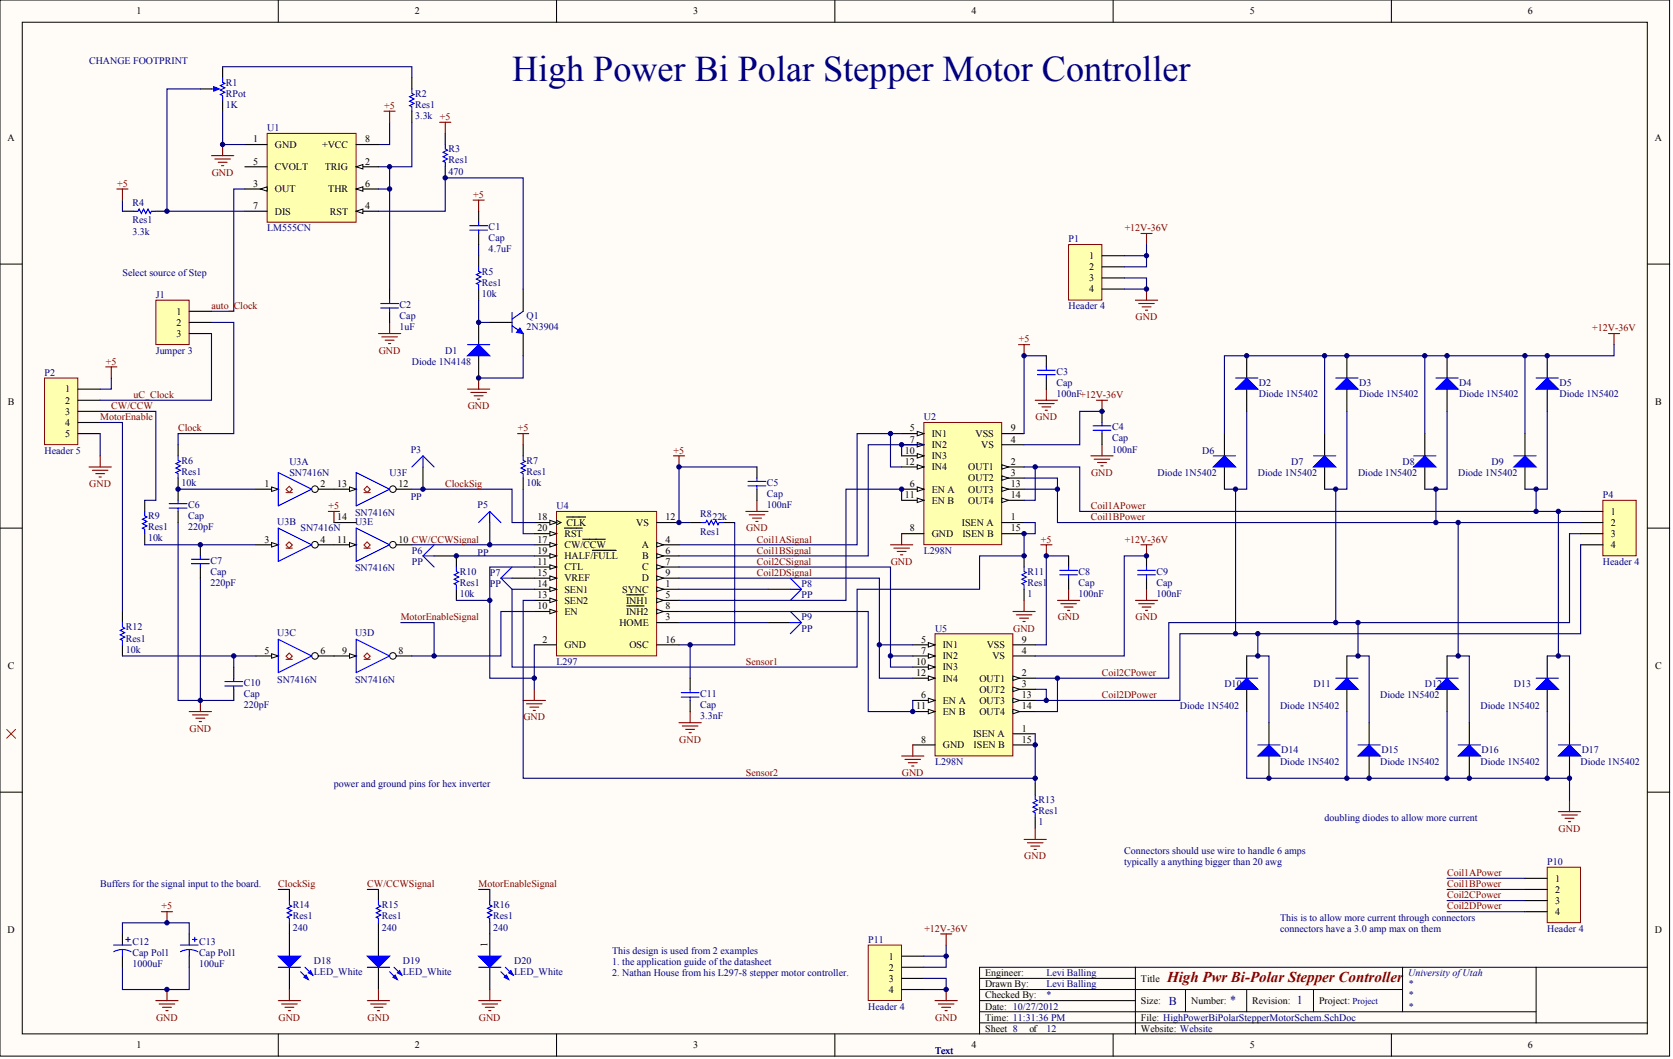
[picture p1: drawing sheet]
<svg xmlns="http://www.w3.org/2000/svg" width="634mm" height="401mm" viewBox="0 0 634 401" stroke-linecap="round" stroke-linejoin="round" font-family="sans-serif">
<defs><g id="words">
<text font-size="13.7" fill="#000080" x="194.1" y="30.8">High Power Bi Polar Stepper Motor Controller</text>
<text font-size="5.7" fill="#800000" x="442.5" y="372.2">High Pwr Bi-Polar Stepper Controller</text>
<g font-size="4.6" fill="#000080">
<text x="443.1" y="380.9">B</text>
<text x="466.3" y="380.5">*</text>
<text x="491.7" y="380.5">1</text>
</g>
<g font-size="3.8">
<text x="51.8" y="5.5">1</text>
<text x="157.3" y="5.5">2</text>
<text x="262.8" y="5.5">3</text>
<text x="368.3" y="5.5">4</text>
<text x="473.8" y="5.5">5</text>
<text x="579.3" y="5.5">6</text>
<text x="2.8" y="53.4">A</text>
<text x="96" y="53.9">1</text>
<text x="138.4" y="53.9">8</text>
<text x="627.4" y="53.4">A</text>
<text x="104.2" y="56.1">GND</text>
<text x="122.1" y="56.1">+VCC</text>
<text x="96" y="62.4">5</text>
<text x="104.2" y="64.5">CVOLT</text>
<text x="123.2" y="64.5">TRIG</text>
<text x="138.4" y="62.4">2</text>
<text x="96" y="70.8">3</text>
<text x="138.4" y="70.8">6</text>
<text x="104.2" y="72.9">OUT</text>
<text x="124.5" y="72.9">THR</text>
<text x="96" y="79.2">7</text>
<text x="104.2" y="81.3">DIS</text>
<text x="125.1" y="81.3">RST</text>
<text x="138.4" y="79.2">4</text>
<text x="413" y="98.2">1</text>
<text x="413" y="102.4">2</text>
<text x="413" y="106.6">3</text>
<text x="413" y="110.9">4</text>
<text x="66.9" y="119.3">1</text>
<text x="66.9" y="123.5">2</text>
<text x="66.9" y="127.7">3</text>
<text x="24.7" y="148.8">1</text>
<text x="3" y="153.5">B</text>
<text x="24.7" y="153">2</text>
<text x="627.6" y="153.5">B</text>
<text x="24.7" y="157.2">3</text>
<text x="24.7" y="161.4">4</text>
<text x="24.7" y="165.6">5</text>
<text x="345" y="163.5">5</text>
<text x="345" y="167.8">7</text>
<text x="353.2" y="165.6">IN1</text>
<text x="369.9" y="165.6">VSS</text>
<text x="383.2" y="167.8">4</text>
<text x="383.2" y="163.5">9</text>
<text x="343.1" y="172">10</text>
<text x="353.2" y="169.9">IN2</text>
<text x="372" y="169.9">VS</text>
<text x="343.1" y="176.2">12</text>
<text x="353.2" y="174.1">IN3</text>
<text x="353.2" y="178.3">IN4</text>
<text x="367.1" y="178.3">OUT1</text>
<text x="383.2" y="176.2">2</text>
<text x="100.2" y="184.6">1</text>
<text x="121.5" y="184.6">2</text>
<text x="127.9" y="184.6">13</text>
<text x="151.1" y="184.6">12</text>
<text x="345" y="184.6">6</text>
<text x="367.1" y="182.5">OUT2</text>
<text x="383.2" y="180.4">3</text>
<text x="383.2" y="184.6">13</text>
<text x="343.1" y="188.8">11</text>
<text x="353.2" y="186.7">EN A</text>
<text x="353.2" y="190.9">EN B</text>
<text x="367.1" y="186.7">OUT3</text>
<text x="367.1" y="190.9">OUT4</text>
<text x="383.2" y="188.8">14</text>
<text x="127.9" y="197.3">14</text>
<text x="203.8" y="197.3">18</text>
<text x="252.4" y="197.3">12</text>
<text x="383.2" y="197.3">1</text>
<text x="610.7" y="195.1">1</text>
<text x="203.8" y="201.5">20</text>
<text x="214" y="203.6">RST</text>
<text x="214.8" y="199.4">CLK</text>
<text x="241.2" y="199.4">VS</text>
<text x="345" y="201.5">8</text>
<text x="353.2" y="203.6">GND</text>
<text x="364.7" y="199.4">ISEN A</text>
<text x="364.9" y="203.6">ISEN B</text>
<text x="383.2" y="201.5">15</text>
<text x="610.7" y="199.4">2</text>
<text x="610.7" y="203.6">3</text>
<text x="100.2" y="205.7">3</text>
<text x="121.5" y="205.7">4</text>
<text x="127.9" y="205.7">11</text>
<text x="151.1" y="205.7">10 CW/CCWSignal</text>
<text x="203.8" y="205.7">17</text>
<text x="203.8" y="209.9">19</text>
<text x="214" y="207.8">CW/CCW</text>
<text x="243.3" y="207.8">A</text>
<text x="252.4" y="205.7">4</text>
<text x="252.4" y="209.9">6</text>
<text x="610.7" y="207.8">4</text>
<text x="203.8" y="214.1">11</text>
<text x="214" y="212">HALF/FULL</text>
<text x="243.5" y="212">B</text>
<text x="252.4" y="214.1">7</text>
<text x="203.8" y="218.3">15</text>
<text x="214" y="216.2">CTL</text>
<text x="214" y="220.4">VREF</text>
<text x="243.3" y="220.4">D</text>
<text x="243.5" y="216.2">C</text>
<text x="252.4" y="218.3">9</text>
<text x="203.8" y="226.8">13</text>
<text x="203.8" y="222.5">14</text>
<text x="214" y="224.7">SEN1</text>
<text x="235.9" y="224.7">SYNC</text>
<text x="252.4" y="222.5">1</text>
<text x="252.4" y="226.8">5</text>
<text x="203.8" y="231">10</text>
<text x="214" y="233.1">EN</text>
<text x="214" y="228.9">SEN2</text>
<text x="237.3" y="228.9">INH1</text>
<text x="237.3" y="233.1">INH2</text>
<text x="252.4" y="231">8</text>
<text x="234.8" y="237.3">HOME</text>
<text x="252.4" y="235.2">3</text>
<text x="205.7" y="243.6">2</text>
<text x="214" y="245.7">GND</text>
<text x="238.6" y="245.7">OSC</text>
<text x="252.4" y="243.6">16</text>
<text x="349.2" y="243.6">5</text>
<text x="357.5" y="245.7">IN1</text>
<text x="374.1" y="245.7">VSS</text>
<text x="387.4" y="243.6">9</text>
<text x="100.2" y="247.8">5</text>
<text x="121.5" y="247.8">6</text>
<text x="129.8" y="247.8">9</text>
<text x="151.1" y="247.8">8</text>
<text x="349.2" y="247.8">7</text>
<text x="357.5" y="249.9">IN2</text>
<text x="376.2" y="249.9">VS</text>
<text x="387.4" y="247.8">4</text>
<text x="3" y="253.7">C</text>
<text x="347.3" y="252">10</text>
<text x="347.3" y="256.3">12</text>
<text x="357.5" y="254.2">IN3</text>
<text x="387.4" y="256.3">2</text>
<text x="627.6" y="253.7">C</text>
<text x="357.5" y="258.4">IN4</text>
<text x="371.3" y="258.4">OUT1</text>
<text x="371.3" y="262.6">OUT2</text>
<text x="387.4" y="260.5">3</text>
<text x="347.3" y="268.9">11</text>
<text x="349.2" y="264.7">6</text>
<text x="357.5" y="266.8">EN A</text>
<text x="371.3" y="266.8">OUT3</text>
<text x="387.4" y="264.7">13</text>
<text x="387.4" y="268.9">14</text>
<text x="357.5" y="271">EN B</text>
<text x="371.3" y="271">OUT4</text>
<text x="349.2" y="281.6">8</text>
<text x="368.9" y="279.4">ISEN A</text>
<text x="387.4" y="277.3">1</text>
<text x="387.4" y="281.6">15</text>
<text x="357.5" y="283.7">GND</text>
<text x="369.1" y="283.7">ISEN B</text>
<text x="589.6" y="334.2">1</text>
<text x="589.6" y="338.5">2</text>
<text x="589.6" y="342.7">3</text>
<text x="589.6" y="346.9">4</text>
<text x="2.8" y="353.8">D</text>
<text x="627.4" y="353.8">D</text>
<text x="184.8" y="359.1" transform="rotate(-90 184.8 359.1)">1</text>
<text x="337" y="363.7">1</text>
<text x="337" y="368">2</text>
<text x="373.5" y="370.1">Engineer:</text>
<text x="337" y="372.2">3</text>
<text x="337" y="376.4">4</text>
<text x="373.5" y="374.3">Drawn By:</text>
<text x="432.6" y="372.2">Title</text>
<text x="373.5" y="382.7">Date: 10/27/2012</text>
<text x="373.5" y="378.5">Checked By:</text>
<text x="432.6" y="380.6">Size:</text>
<text x="451.7" y="380.6">Number:</text>
<text x="474.8" y="380.6">Revision:</text>
<text x="500.1" y="380.6">Project: Project</text>
<text x="373.5" y="386.9">Time: 11:31:36 PM</text>
<text x="432.6" y="386.9">File: HighPowerBiPolarStepperMotorSchem.SchDoc</text>
<text x="373.5" y="391.1">Sheet 8</text>
<text x="390.4" y="391.1">of</text>
<text x="432.6" y="391.1">Website: Website</text>
<text x="51.8" y="397.5">1</text>
<text x="157.3" y="397.5">2</text>
<text x="262.8" y="397.5">3</text>
<text x="368.3" y="397.5">4</text>
<text x="473.8" y="397.5">5</text>
<text x="579.3" y="397.5">6</text>
</g>
<g font-size="3.8" fill="#000080">
<text x="33.8" y="24.4">CHANGE FOOTPRINT</text>
<text x="85.7" y="32.5">R1</text>
<text x="85.7" y="40.9">1K</text>
<text x="85.7" y="36.7">RPot</text>
<text x="157.4" y="36.7">R2</text>
<text x="157.4" y="40.9">Res1</text>
<text x="157.4" y="45.1">3.3k</text>
<text x="101.3" y="49.7">U1</text>
<text x="170.1" y="57.7">R3</text>
<text x="170.1" y="62">Res1</text>
<text x="170.1" y="66.2">470</text>
<text x="50.2" y="78">R4</text>
<text x="50.2" y="88.9">3.3k</text>
<text x="50.2" y="84.7">Res1</text>
<text x="101.3" y="87.7">LM555CN</text>
<text x="185.3" y="87.2">C1</text>
<text x="185.3" y="95.7">4.7uF</text>
<text x="185.3" y="91.5">Cap</text>
<text x="405.1" y="91.9">P1</text>
<text x="46.4" y="104.5">Select source ofStep</text>
<text x="182.7" y="104.1">R5</text>
<text x="59.1" y="113">J1</text>
<text x="182.7" y="112.5">10k</text>
<text x="182.7" y="108.3">Res1</text>
<text x="151.5" y="116.8">C2</text>
<text x="405.1" y="117.2">Header 4</text>
<text x="151.5" y="125.2">1uF</text>
<text x="151.5" y="121">Cap</text>
<text x="199.6" y="121">Q1</text>
<text x="199.6" y="125.2">2N3904</text>
<text x="59.1" y="134">Jumper 3</text>
<text x="168.8" y="134">D1</text>
<text x="16.9" y="142.5">P2</text>
<text x="156.1" y="138.2">Diode 1N4148</text>
<text x="400.5" y="142">C3</text>
<text x="400.5" y="146.3">Cap</text>
<text x="477.3" y="146.3">D2</text>
<text x="515.3" y="146.3">D3</text>
<text x="553.3" y="146.3">D4</text>
<text x="591.3" y="146.3">D5</text>
<text x="400.5" y="150.5">100nF+12V-36V</text>
<text x="477.3" y="150.5">Diode 1N5402</text>
<text x="515.3" y="150.5">Diode 1N5402</text>
<text x="553.3" y="150.5">Diode 1N5402</text>
<text x="591.3" y="150.5">Diode 1N5402</text>
<text x="350.3" y="159.3">U2</text>
<text x="421.6" y="163.1">C4</text>
<text x="421.6" y="167.3">Cap</text>
<text x="16.9" y="172">Header 5</text>
<text x="155.7" y="171.5">P3</text>
<text x="421.6" y="171.5">100nF</text>
<text x="455.8" y="172">D6</text>
<text x="68.8" y="175.8">R6</text>
<text x="68.8" y="180">Res1</text>
<text x="109.7" y="176.2">U3A</text>
<text x="199.6" y="175.8">R7</text>
<text x="199.6" y="180">Res1</text>
<text x="489.6" y="176.2">D7</text>
<text x="531.8" y="176.2">D8</text>
<text x="565.5" y="176.2">D9</text>
<text x="68.8" y="184.2">10k</text>
<text x="109.7" y="180.4">SN7416N</text>
<text x="147.7" y="180.4">U3F</text>
<text x="199.6" y="184.2">10k</text>
<text x="290.8" y="184.2">C5</text>
<text x="438.9" y="180.4">Diode 1N5402</text>
<text x="476.9" y="180.4">Diode 1N5402</text>
<text x="514.9" y="180.4">Diode 1N5402</text>
<text x="552.9" y="180.4">Diode 1N5402</text>
<text x="155.7" y="189.7">PP</text>
<text x="290.8" y="188.4">Cap</text>
<text x="607.7" y="188.8">P4</text>
<text x="56.1" y="196.8">R9</text>
<text x="71.3" y="192.6">C6</text>
<text x="71.3" y="196.8">Cap</text>
<text x="134.6" y="195.6">SN7416N</text>
<text x="181" y="192.6">P5</text>
<text x="211" y="193">U4</text>
<text x="265.5" y="196">R8</text>
<text x="270.1" y="197.3">22k</text>
<text x="290.8" y="192.6">100nF</text>
<text x="56.1" y="201">Res1</text>
<text x="71.3" y="201">220pF</text>
<text x="105.1" y="198.9">U3B</text>
<text x="113.9" y="201.5">SN7416N</text>
<text x="134.6" y="198.9">U3E</text>
<text x="265.5" y="202.7">Res1</text>
<text x="56.1" y="205.3">10k</text>
<text x="156.1" y="209.9">P6</text>
<text x="350.3" y="209.9">L298N</text>
<text x="79.8" y="213.7">C7</text>
<text x="156.1" y="214.1">PP</text>
<text x="181" y="210.7">PP</text>
<text x="607.7" y="214.1">Header 4</text>
<text x="79.8" y="217.9">Cap</text>
<text x="134.6" y="216.6">SN7416N</text>
<text x="174.3" y="217.9">R10</text>
<text x="185.7" y="218.3">P7</text>
<text x="389.5" y="217.9">R11</text>
<text x="408.9" y="217.9">C8</text>
<text x="438.5" y="217.9">C9</text>
<text x="79.8" y="222.1">220pF</text>
<text x="174.3" y="226.3">10k</text>
<text x="174.3" y="222.1">Res1</text>
<text x="185.7" y="222.5">PP</text>
<text x="303.9" y="222.5">P8</text>
<text x="303.9" y="226.8">PP</text>
<text x="389.5" y="226.3">1</text>
<text x="389.5" y="222.1">Res1</text>
<text x="408.9" y="226.3">100nF</text>
<text x="408.9" y="222.1">Cap</text>
<text x="438.5" y="226.3">100nF</text>
<text x="438.5" y="222.1">Cap</text>
<text x="47.7" y="239">R12</text>
<text x="303.9" y="235.2">P9</text>
<text x="303.9" y="239.4">PP</text>
<text x="354.5" y="239.4">U5</text>
<text x="47.7" y="243.2">Res1</text>
<text x="105.1" y="241.1">U3C</text>
<text x="134.6" y="241.1">U3D</text>
<text x="47.7" y="247.4">10k</text>
<text x="211" y="252">L297</text>
<text x="92.4" y="260.1">C10</text>
<text x="105.1" y="258.8">SN7416N</text>
<text x="134.6" y="258.8">SN7416N</text>
<text x="464.2" y="260.5">D10</text>
<text x="498" y="260.5">D11</text>
<text x="540.2" y="260.5">D12</text>
<text x="574" y="260.5">D13</text>
<text x="92.4" y="268.5">220pF</text>
<text x="92.4" y="264.3">Cap</text>
<text x="265.5" y="264.3">C11</text>
<text x="265.5" y="268.5">Cap</text>
<text x="447.3" y="268.9">Diode 1N5402</text>
<text x="485.3" y="268.9">Diode 1N5402</text>
<text x="523.3" y="264.7">Diode 1N5402</text>
<text x="561.3" y="268.9">Diode 1N5402</text>
<text x="265.5" y="272.7">3.3nF</text>
<text x="485.8" y="285.3">D14</text>
<text x="523.7" y="285.3">D15</text>
<text x="561.7" y="285.3">D16</text>
<text x="599.7" y="285.3">D17</text>
<text x="354.5" y="290">L298N</text>
<text x="485.3" y="290">Diode 1N5402</text>
<text x="523.3" y="290">Diode 1N5402</text>
<text x="561.3" y="290">Diode 1N5402</text>
<text x="599.3" y="290">Diode 1N5402</text>
<text x="126.6" y="298.4">power and ground pins for hex inverter</text>
<text x="393.8" y="304.3">R13</text>
<text x="393.8" y="308.5">Res1</text>
<text x="502.2" y="311.1">doubling diodes to allow more current</text>
<text x="393.8" y="312.7">1</text>
<text x="426.2" y="323.7">Connectors should use wire to handle 6 amps</text>
<text x="426.2" y="327.9">typically a anything bigger than 20 awg</text>
<text x="586.6" y="327.9">P10</text>
<text x="38" y="336.3">Buffers for the signal input to the board.</text>
<text x="111" y="344.4">R14</text>
<text x="144.8" y="344.4">R15</text>
<text x="187" y="344.4">R16</text>
<text x="111" y="352.8">240</text>
<text x="111" y="348.6">Res1</text>
<text x="144.8" y="352.8">240</text>
<text x="144.8" y="348.6">Res1</text>
<text x="187" y="352.8">240</text>
<text x="187" y="348.6">Res1</text>
<text x="485.3" y="349">This is to allow more current through connectors</text>
<text x="485.3" y="353.2">connectors have a 3.0 amp max on them</text>
<text x="586.6" y="353.2">Header 4</text>
<text x="50.2" y="358.3">C12</text>
<text x="75.5" y="358.3">C13</text>
<text x="329.2" y="357.4">P11</text>
<text x="50.2" y="362.5">Cap Pol1</text>
<text x="75.5" y="362.5">Cap Pol1</text>
<text x="119" y="365.4">D18</text>
<text x="152.8" y="365.4">D19</text>
<text x="195" y="365.4">D20</text>
<text x="232.1" y="361.6">This design is used from 2 examples</text>
<text x="232.1" y="365.9">1. the application guide ofthe datasheet</text>
<text x="50.2" y="366.7">1000uF</text>
<text x="75.5" y="366.7">100uF</text>
<text x="119" y="369.6">LED_White</text>
<text x="152.8" y="369.6">LED_White</text>
<text x="195" y="369.6">LED_White</text>
<text x="232.1" y="370.1">2. Nathan House from his L297-8 stepper motor controller.</text>
<text x="396.7" y="370.1">Levi Balling</text>
<text x="533.9" y="370.1">University of Utah</text>
<text x="396.7" y="374.3">Levi Balling</text>
<text x="533.9" y="374.3">*</text>
<text x="329.2" y="382.7">Header 4</text>
<text x="396.7" y="378.5">*</text>
<text x="533.9" y="378.5">*</text>
<text x="533.9" y="382.7">*</text>
<text x="396.7" y="391.1">12</text>
<text x="354.5" y="399.6">Text</text>
</g>
<g font-size="3.8" fill="#800000">
<text x="145.7" y="41.3">+5</text>
<text x="166.8" y="45.5">+5</text>
<text x="44.4" y="70.8">+5</text>
<text x="80.3" y="66.6">GND</text>
<text x="179.4" y="75">+5</text>
<text x="426.4" y="87.7">+12V-36V</text>
<text x="80.2" y="117.2">auto_Clock</text>
<text x="430.6" y="121.4">GND</text>
<text x="603.7" y="125.6">+12V-36V</text>
<text x="386.2" y="129.8">+5</text>
<text x="143.6" y="134">GND</text>
<text x="40.2" y="138.2">+5</text>
<text x="42.2" y="155.1">CW/CCW</text>
<text x="50.6" y="150.9">uC_Clock</text>
<text x="177.3" y="155.1">GND</text>
<text x="38" y="159.3">MotorEnable</text>
<text x="392.6" y="159.3">GND</text>
<text x="67.5" y="163.5">Clock</text>
<text x="196.3" y="163.5">+5</text>
<text x="255.4" y="172">+5</text>
<text x="33.8" y="184.6">GND</text>
<text x="168.8" y="184.6">ClockSig</text>
<text x="413.7" y="180.4">GND</text>
<text x="124.6" y="193">+5</text>
<text x="413.6" y="193">Coil1APower</text>
<text x="413.6" y="197.3">Coil1BPower</text>
<text x="282.8" y="201.5">GND</text>
<text x="287" y="205.7">Coil1ASignal</text>
<text x="287" y="209.9">Coil1BSignal</text>
<text x="394.7" y="205.7">+5</text>
<text x="426.4" y="205.7">+12V-36V</text>
<text x="287" y="214.1">Coil2CSignal</text>
<text x="337.7" y="214.1">GND</text>
<text x="287" y="218.3">Coil2DSignal</text>
<text x="151.9" y="235.2">MotorEnableSignal</text>
<text x="384.1" y="239.4">GND</text>
<text x="401" y="235.2">GND</text>
<text x="430.6" y="235.2">GND</text>
<text x="282.8" y="252">Sensor1</text>
<text x="417.8" y="256.3">Coil2CPower</text>
<text x="417.8" y="264.7">Coil2DPower</text>
<text x="198.4" y="273.1">GND</text>
<text x="71.8" y="277.3">GND</text>
<text x="257.5" y="281.6">GND</text>
<text x="282.8" y="294.2">Sensor2</text>
<text x="341.9" y="294.2">GND</text>
<text x="590.9" y="315.3">GND</text>
<text x="388.3" y="325.8">GND</text>
<text x="548.6" y="332.1">Coil1APower</text>
<text x="105.5" y="336.3">ClockSig</text>
<text x="139.3" y="336.3">CW/CCWSignal</text>
<text x="181.5" y="336.3">MotorEnableSignal</text>
<text x="548.6" y="336.3">Coil1BPower</text>
<text x="548.6" y="340.6">Coil2CPower</text>
<text x="61.3" y="344.8">+5</text>
<text x="548.6" y="344.8">Coil2DPower</text>
<text x="350.5" y="353.2">+12V-36V</text>
<text x="59.2" y="386.9">GND</text>
<text x="105.6" y="386.9">GND</text>
<text x="139.4" y="386.9">GND</text>
<text x="181.6" y="386.9">GND</text>
<text x="354.6" y="386.9">GND</text>
</g>
</g></defs>
<g fill="#fffcf8" stroke="#000" stroke-width=".38">
<path d="M0 0h633v400.4h-633z"/>
<path d="M8.4 8.4h616.2v383.5h-616.2z"/>
</g>
<g fill="none" stroke="#000" stroke-width=".38">
<path d="M105.5 0v8.4M211 0v8.4M316.5 0v8.4M422 0v8.4M527.5 0v8.4M0 100.1h8.4M624.6 100.1h8.4M0 200.2h8.4M624.6 200.2h8.4M0 300.3h8.4M624.6 300.3h8.4M371.4 375.1h160.4"/>
<path d="M371.4 370.9h59.1M371.4 379.3h59.1M430.5 366.7h-59.1v25.3M449.5 375.1v8.5M472.7 375.1v8.5M498 375.1v8.5M531.8 366.7v16.9M582.4 366.7h-151.9v25.3M624.6 366.7h-42.2v21.1M105.5 392v8.4M211 392v8.4M316.5 392v8.4"/>
<path d="M371.4 387.8h253.2M371.4 383.6h211M422 392v8.4M527.5 392v8.4"/>
</g>
<path d="M350.3 160.2h29.5v46.3h-29.5z" fill="#ffffb0" stroke="#800000" stroke-width=".38"/>
<path d="M341.8 185.5h8.5" fill="none" stroke="#000" stroke-width=".42"/>
<path d="M347.7 184.6l2.6 .9-2.6 .8z" fill="#fffcf8" stroke="#000" stroke-width=".38"/>
<path d="M341.8 189.7h8.5" fill="none" stroke="#000" stroke-width=".42"/>
<path d="M347.7 188.8l2.6 .9-2.6 .8z" fill="#fffcf8" stroke="#000" stroke-width=".38"/>
<path d="M341.8 164.4h8.5" fill="none" stroke="#000" stroke-width=".42"/>
<path d="M347.7 163.5l2.6 .9-2.6 .8z" fill="#fffcf8" stroke="#000" stroke-width=".38"/>
<path d="M341.8 168.6h8.5" fill="none" stroke="#000" stroke-width=".42"/>
<path d="M347.7 167.8l2.6 .8-2.6 .8z" fill="#fffcf8" stroke="#000" stroke-width=".38"/>
<path d="M341.8 172.8h8.5" fill="none" stroke="#000" stroke-width=".42"/>
<path d="M347.7 172l2.6 .8-2.6 .9z" fill="#fffcf8" stroke="#000" stroke-width=".38"/>
<path d="M341.8 177h8.5" fill="none" stroke="#000" stroke-width=".42"/>
<path d="M347.7 176.2l2.6 .8-2.6 .9z" fill="#fffcf8" stroke="#000" stroke-width=".38"/>
<path d="M379.8 177h8.5" fill="none" stroke="#000" stroke-width=".42"/>
<path d="M379.8 176.2l2.6 .8-2.6 .9z" fill="#fffcf8" stroke="#000" stroke-width=".38"/>
<path d="M379.8 181.2h8.5" fill="none" stroke="#000" stroke-width=".42"/>
<path d="M379.8 180.4l2.6 .8-2.6 .9z" fill="#fffcf8" stroke="#000" stroke-width=".38"/>
<path d="M379.8 185.5h8.5" fill="none" stroke="#000" stroke-width=".42"/>
<path d="M379.8 184.6l2.6 .9-2.6 .8z" fill="#fffcf8" stroke="#000" stroke-width=".38"/>
<path d="M379.8 189.7h8.5" fill="none" stroke="#000" stroke-width=".42"/>
<path d="M379.8 188.8l2.6 .9-2.6 .8z" fill="#fffcf8" stroke="#000" stroke-width=".38"/>
<path d="M379.8 168.6h8.5M379.8 164.4h8.5M379.8 198.1h8.5M341.8 202.3h8.5M379.8 202.3h8.5" fill="none" stroke="#000" stroke-width=".42"/>
<path d="M354.5 240.2h29.5v46.4h-29.5z" fill="#ffffb0" stroke="#800000" stroke-width=".38"/>
<path d="M346.1 265.5h8.4" fill="none" stroke="#000" stroke-width=".42"/>
<path d="M352 264.7l2.5 .8-2.5 .9z" fill="#fffcf8" stroke="#000" stroke-width=".38"/>
<path d="M346.1 269.8h8.4" fill="none" stroke="#000" stroke-width=".42"/>
<path d="M352 268.9l2.5 .9-2.5 .8z" fill="#fffcf8" stroke="#000" stroke-width=".38"/>
<path d="M346.1 244.5h8.4" fill="none" stroke="#000" stroke-width=".42"/>
<path d="M352 243.6l2.5 .9-2.5 .8z" fill="#fffcf8" stroke="#000" stroke-width=".38"/>
<path d="M346.1 248.7h8.4" fill="none" stroke="#000" stroke-width=".42"/>
<path d="M352 247.8l2.5 .9-2.5 .8z" fill="#fffcf8" stroke="#000" stroke-width=".38"/>
<path d="M346.1 252.9h8.4" fill="none" stroke="#000" stroke-width=".42"/>
<path d="M352 252l2.5 .9-2.5 .8z" fill="#fffcf8" stroke="#000" stroke-width=".38"/>
<path d="M346.1 257.1h8.4" fill="none" stroke="#000" stroke-width=".42"/>
<path d="M352 256.3l2.5 .8-2.5 .8z" fill="#fffcf8" stroke="#000" stroke-width=".38"/>
<path d="M384 257.1h8.5" fill="none" stroke="#000" stroke-width=".42"/>
<path d="M384 256.3l2.6 .8-2.6 .8z" fill="#fffcf8" stroke="#000" stroke-width=".38"/>
<path d="M384 261.3h8.5" fill="none" stroke="#000" stroke-width=".42"/>
<path d="M384 260.5l2.6 .8-2.6 .9z" fill="#fffcf8" stroke="#000" stroke-width=".38"/>
<path d="M384 265.5h8.5" fill="none" stroke="#000" stroke-width=".42"/>
<path d="M384 264.7l2.6 .8-2.6 .9z" fill="#fffcf8" stroke="#000" stroke-width=".38"/>
<path d="M384 269.8h8.5" fill="none" stroke="#000" stroke-width=".42"/>
<path d="M384 268.9l2.6 .9-2.6 .8z" fill="#fffcf8" stroke="#000" stroke-width=".38"/>
<path d="M384 248.7h8.5M384 244.5h8.5M384 278.2h8.5M346.1 282.4h8.4M384 282.4h8.5" fill="none" stroke="#000" stroke-width=".42"/>
<path d="M211 193.9h38v54.7h-38z" fill="#ffffb0" stroke="#800000" stroke-width=".38"/>
<path d="M202.6 198.1h8.4" fill="none" stroke="#000" stroke-width=".42"/>
<path d="M211 197.3l1.7 .8-1.7 .8" fill="none" stroke="#000" stroke-width=".38"/>
<path d="M208.5 197.3l2.5 .8-2.5 .8z" fill="#fffcf8" stroke="#000" stroke-width=".38"/>
<path d="M214.8 196h7.3M202.6 215h8.4" fill="none" stroke="#000" stroke-width=".42"/>
<path d="M208.5 214.1l2.5 .9-2.5 .8z" fill="#fffcf8" stroke="#000" stroke-width=".38"/>
<path d="M202.6 206.5h8.4" fill="none" stroke="#000" stroke-width=".42"/>
<path d="M208.5 205.7l2.5 .8-2.5 .9z" fill="#fffcf8" stroke="#000" stroke-width=".38"/>
<path d="M221 204.4h8.5M202.6 231.8h8.4" fill="none" stroke="#000" stroke-width=".42"/>
<path d="M208.5 231l2.5 .8-2.5 .9z" fill="#fffcf8" stroke="#000" stroke-width=".38"/>
<path d="M202.6 210.7h8.4" fill="none" stroke="#000" stroke-width=".42"/>
<path d="M208.5 209.9l2.5 .8-2.5 .9z" fill="#fffcf8" stroke="#000" stroke-width=".38"/>
<path d="M224.6 208.6h9M202.6 227.6h8.4" fill="none" stroke="#000" stroke-width=".42"/>
<path d="M208.5 226.8l2.5 .8-2.5 .8z" fill="#fffcf8" stroke="#000" stroke-width=".38"/>
<path d="M202.6 223.4h8.4" fill="none" stroke="#000" stroke-width=".42"/>
<path d="M208.5 222.5l2.5 .9-2.5 .8z" fill="#fffcf8" stroke="#000" stroke-width=".38"/>
<path d="M202.6 219.2h8.4" fill="none" stroke="#000" stroke-width=".42"/>
<path d="M208.5 218.3l2.5 .9-2.5 .8z" fill="#fffcf8" stroke="#000" stroke-width=".38"/>
<path d="M202.6 202.3h8.4" fill="none" stroke="#000" stroke-width=".42"/>
<path d="M208.5 201.5l2.5 .8-2.5 .9z" fill="#fffcf8" stroke="#000" stroke-width=".38"/>
<path d="M214 200.2h6.8M249 206.5h8.4" fill="none" stroke="#000" stroke-width=".42"/>
<path d="M249 205.7l2.5 .8-2.5 .9z" fill="#fffcf8" stroke="#000" stroke-width=".38"/>
<path d="M249 210.7h8.4" fill="none" stroke="#000" stroke-width=".42"/>
<path d="M249 209.9l2.5 .8-2.5 .9z" fill="#fffcf8" stroke="#000" stroke-width=".38"/>
<path d="M249 215h8.4" fill="none" stroke="#000" stroke-width=".42"/>
<path d="M249 214.1l2.5 .9-2.5 .8z" fill="#fffcf8" stroke="#000" stroke-width=".38"/>
<path d="M249 219.2h8.4" fill="none" stroke="#000" stroke-width=".42"/>
<path d="M249 218.3l2.5 .9-2.5 .8z" fill="#fffcf8" stroke="#000" stroke-width=".38"/>
<path d="M249 223.4h8.4" fill="none" stroke="#000" stroke-width=".42"/>
<path d="M249 222.5l2.5 .9-2.5 .8z" fill="#fffcf8" stroke="#000" stroke-width=".38"/>
<path d="M249 227.6h8.4" fill="none" stroke="#000" stroke-width=".42"/>
<path d="M249 226.8l2.5 .8-2.5 .8z" fill="#fffcf8" stroke="#000" stroke-width=".38"/>
<path d="M237.6 225.5h6.6M249 231.8h8.4" fill="none" stroke="#000" stroke-width=".42"/>
<path d="M249 231l2.5 .8-2.5 .9z" fill="#fffcf8" stroke="#000" stroke-width=".38"/>
<g fill="none" stroke="#000" stroke-width=".42">
<path d="M464.2 164.4v8.4M464.2 177v8.5M502.2 164.4v8.4M502.2 177v8.5M540.2 164.4v8.4M540.2 177v8.5M578.2 164.4v8.4M578.2 177v8.5M249 198.1h8.4M388.3 210.7v4.3M237.6 229.7h6.6M249 236h8.4"/>
<path d="M388.3 223.4v4.2M97.1 248.7h8.4M202.6 244.5h8.4M249 244.5h8.4M481.1 274v8.4M519.1 274v8.4M557.1 274v8.4M595.1 274v8.4M481.1 286.6v8.4M519.1 286.6v8.4M557.1 286.6v8.4M595.1 286.6v8.4"/>
</g>
<g fill="#00f" stroke="#00f" stroke-width=".42">
<path d="M476.9 286.6l4.2-4.2 4.2 4.2z"/>
<path d="M514.9 286.6l4.2-4.2 4.2 4.2z"/>
<path d="M552.9 286.6l4.2-4.2 4.2 4.2z"/>
<path d="M590.8 286.6l4.3-4.2 4.2 4.2z"/>
<path d="M460 177l4.2-4.2 4.2 4.2z"/>
<path d="M498 177l4.2-4.2 4.2 4.2z"/>
<path d="M536 177l4.2-4.2 4.2 4.2z"/>
<path d="M574 177l4.2-4.2 4.2 4.2z"/>
</g>
<path d="M460 172.8h8.4M498 172.8h8.4M536 172.8h8.4M574 172.8h8.4M388.3 215v1.6l.8 .5-1.7 .8 1.7 .9-1.7 .8 1.7 .8-1.7 .9 .9 .4v1.7M476.9 282.4h8.4M514.9 282.4h8.4M552.9 282.4h8.4M590.8 282.4h8.5" fill="none" stroke="#00f" stroke-width=".42"/>
<path d="M103 247.8l2.5 .9-2.5 .8z" fill="#fffcf8" stroke="#000" stroke-width=".38"/>
<path d="M118.2 248.7h8.4" fill="none" stroke="#000" stroke-width=".42"/>
<circle cx="119.4" cy="248.7" r="1.24" fill="#fffcf8" stroke="#000" stroke-width=".38"/>
<path d="M105.5 242.4l12.7 6.3-12.7 6.3z" fill="none" stroke="#00f" stroke-width=".42"/>
<path d="M108.5 248.8l1.1-1.2 1.2 1.2-1.2 1.1zM108.5 249.9h2.3" fill="none" stroke="#f00" stroke-width=".42"/>
<path d="M126.6 206.5h8.4" fill="none" stroke="#000" stroke-width=".42"/>
<path d="M132.5 205.7l2.5 .8-2.5 .9z" fill="#fffcf8" stroke="#000" stroke-width=".38"/>
<path d="M147.7 206.5h8.4" fill="none" stroke="#000" stroke-width=".42"/>
<circle cx="149" cy="206.5" r="1.24" fill="#fffcf8" stroke="#000" stroke-width=".38"/>
<path d="M135 200.2l12.7 6.3-12.7 6.4z" fill="none" stroke="#00f" stroke-width=".42"/>
<path d="M138 206.6l1.2-1.2 1.2 1.2-1.2 1.2zM138 207.8h2.4" fill="none" stroke="#f00" stroke-width=".42"/>
<path d="M126.6 248.7h8.4" fill="none" stroke="#000" stroke-width=".42"/>
<path d="M132.5 247.8l2.5 .9-2.5 .8z" fill="#fffcf8" stroke="#000" stroke-width=".38"/>
<path d="M147.7 248.7h8.4" fill="none" stroke="#000" stroke-width=".42"/>
<circle cx="149" cy="248.7" r="1.24" fill="#fffcf8" stroke="#000" stroke-width=".38"/>
<path d="M135 242.4l12.7 6.3-12.7 6.3z" fill="none" stroke="#00f" stroke-width=".42"/>
<path d="M138 248.8l1.2-1.2 1.2 1.2-1.2 1.1zM138 249.9h2.4" fill="none" stroke="#f00" stroke-width=".42"/>
<path d="M97.1 206.5h8.4" fill="none" stroke="#000" stroke-width=".42"/>
<path d="M103 205.7l2.5 .8-2.5 .9z" fill="#fffcf8" stroke="#000" stroke-width=".38"/>
<path d="M118.2 206.5h8.4" fill="none" stroke="#000" stroke-width=".42"/>
<circle cx="119.4" cy="206.5" r="1.24" fill="#fffcf8" stroke="#000" stroke-width=".38"/>
<path d="M105.5 200.2l12.7 6.3-12.7 6.4z" fill="none" stroke="#00f" stroke-width=".42"/>
<path d="M108.5 206.6l1.1-1.2 1.2 1.2-1.2 1.2zM108.5 207.8h2.3" fill="none" stroke="#f00" stroke-width=".42"/>
<path d="M126.6 198.1h8.4M126.6 185.5h8.4" fill="none" stroke="#000" stroke-width=".42"/>
<path d="M132.5 184.6l2.5 .9-2.5 .8z" fill="#fffcf8" stroke="#000" stroke-width=".38"/>
<path d="M147.7 185.5h8.4" fill="none" stroke="#000" stroke-width=".42"/>
<circle cx="149" cy="185.4" r="1.24" fill="#fffcf8" stroke="#000" stroke-width=".38"/>
<path d="M135 179.1l12.7 6.4-12.7 6.3z" fill="none" stroke="#00f" stroke-width=".42"/>
<path d="M138 185.5l1.2-1.1 1.2 1.1-1.2 1.2zM138 186.7h2.4" fill="none" stroke="#f00" stroke-width=".42"/>
<path d="M97.1 185.5h8.4" fill="none" stroke="#000" stroke-width=".42"/>
<path d="M103 184.6l2.5 .9-2.5 .8z" fill="#fffcf8" stroke="#000" stroke-width=".38"/>
<path d="M118.2 185.5h8.4" fill="none" stroke="#000" stroke-width=".42"/>
<circle cx="119.4" cy="185.4" r="1.24" fill="#fffcf8" stroke="#000" stroke-width=".38"/>
<g fill="none" stroke="#00f" stroke-width=".42">
<path d="M468.4 143.3h8.5M506.4 143.3h8.5M544.4 143.3h8.5M582.4 143.3h8.4M67.5 172.8v1.7l.9 .4-1.7 .9 1.7 .8-1.7 .8 1.7 .9-1.7 .8 .8 .5v1.6M105.5 179.1l12.7 6.4-12.7 6.3zM198.4 172.8v1.7l.8 .4-1.7 .9 1.7 .8-1.7 .8 1.7 .9-1.7 .8 .9 .5v1.6M54.9 193.9v1.7l.8 .4-1.7 .8 1.7 .9-1.7 .8 1.7 .9-1.7 .8 .9 .4v1.7M265.9 198.1h1.7l.4-.8 .8 1.6 .9-1.6 .8 1.6 .9-1.6 .8 1.6 .4-.8h1.7M160.4 210.7l4.2 4.3M160.4 210.7h4.2M164.6 206.5l-4.2 4.2"/>
<path d="M173 215v1.6l.9 .5-1.7 .8 1.7 .9-1.7 .8 1.7 .8-1.7 .9 .8 .4v1.7M189.9 219.2l4.2 4.2M189.9 219.2h4.2M194.1 215l-4.2 4.2M299.6 219.2l4.3 4.2M46.4 236v1.7l.9 .4-1.7 .9 1.7 .8-1.7 .9 1.7 .8-1.7 .9 .8 .4v1.7M299.6 223.4h4.3M299.6 231.8l4.3 4.2M299.6 236h4.3M303.9 223.4l-4.3 4.2M303.9 236l-4.3 4.2M468.4 257.1h8.5"/>
<path d="M506.4 257.1h8.5M544.4 257.1h8.5M582.4 257.1h8.4M392.5 301.4v1.6l.8 .5-1.7 .8 1.7 .9-1.7 .8 1.7 .8-1.7 .9 .9 .4v1.7"/>
</g>
<path d="M108.5 185.5l1.1-1.1 1.2 1.1-1.2 1.2zM108.5 186.7h2.3" fill="none" stroke="#f00" stroke-width=".42"/>
<g fill="none" stroke="#000080" stroke-width=".42">
<path d="M502.2 134.9v29.5M540.2 134.9v29.5M578.2 134.9v29.5M611.9 130.7v4.2h-147.7v29.5M417.8 155.9h-8.4v12.7h-21.1M472.7 155.9v29.6h-8.5M510.7 155.9v29.6h-8.5M548.6 155.9v29.6h-8.4M586.6 155.9v29.6h-8.4M337.6 164.4v12.6h4.2M341.8 164.4h-16.8v42.1h-67.6M341.8 168.6v4.2"/>
<path d="M350.3 168.6h-21.1v42.1h-71.8M67.5 198.1v67.4h21.1M67.5 185.5h29.6M156.1 185.5h38v12.6h8.5M198.4 185.5v16.8h4.2M278.5 198.1v46.4h-21.1M76 219.2v46.3M156.1 206.5h46.5M173 210.7h29.6M202.6 215h-16.9v42.1h16.9M257.4 215h80.2v37.9h8.5M257.4 219.2h76v37.9h12.7"/>
<path d="M173 227.6h12.7M202.6 227.6h-4.2v67.4h194.1M257.4 223.4h33.8M257.4 236h33.8M88.6 248.7v4.2M202.6 244.5v16.8M261.7 244.5v12.6M333.4 244.5h12.7M337.6 248.7h8.5M472.7 248.7h8.4v25.3M510.7 248.7h8.4v25.3M548.6 248.7h8.5v25.3"/>
<path d="M586.6 248.7h8.5v25.3M392.5 278.2v18.9M510.7 269.8v25.2M548.6 269.8v25.2M586.6 269.8v25.2"/>
</g>
<g fill="none" stroke="#000" stroke-width=".42">
<path d="M472.7 134.9v8.4M510.7 134.9v8.4M548.6 134.9v8.4M586.6 134.9v8.4M472.7 147.5v8.4M510.7 147.5v8.4M548.6 147.5v8.4M586.6 147.5v8.4M67.5 168.6v4.2M198.4 168.6v4.2M54.9 189.7v4.2M67.5 181.2v4.3"/>
<path d="M198.4 181.2v4.3M261.7 198.1h4.2M274.3 198.1h4.2M54.9 202.3v4.2M164.6 210.7h8.4v4.3M194.1 219.2h8.5M46.4 231.8v4.2M173 223.4v4.2M291.2 223.4h8.4M291.2 236h8.4M46.4 244.5v4.2M472.7 248.7v8.4"/>
<path d="M510.7 248.7v8.4M548.6 248.7v8.4M586.6 248.7v8.4M472.7 261.3v8.5M510.7 261.3v8.5M548.6 261.3v8.5M586.6 261.3v8.5M392.5 297.1v4.3M392.5 309.8v4.2"/>
</g>
<g fill="none" stroke="#800000" stroke-width=".42">
<path d="M386.2 130.7h4.2M388.3 130.7v4.2M609.8 126.4h4.2M611.9 126.4v4.3M392.5 151.7h8.4M393.8 153h5.9M395 154.3h3.4M396.3 155.5h.8M396.7 147.5v4.2M415.7 151.7h4.2M417.8 151.7v4.2M196.2 164.4h4.3"/>
<path d="M198.4 164.4v4.2M255.3 172.8h4.2M257.4 172.8v4.2M413.6 172.8h8.4M414.9 174.1h5.9M416.1 175.3h3.4M417.4 176.6h.8M417.8 168.6v4.2M282.8 193.9h8.4M284 195.1h5.9M285.3 196.4h3.4M286.6 197.7h.8"/>
<path d="M287 189.7v4.2M337.6 206.5h8.5M338.9 207.8h5.9M340.2 209.1h3.3M341.4 210.3h.9M341.8 202.3v4.2M394.6 206.5h4.2M396.7 206.5v4.2M432.6 206.5h4.2M434.7 206.5v4.2M384 231.8h8.5M385.3 233.1h5.9"/>
<path d="M386.6 234.3h3.4M387.8 235.6h.9M388.3 227.6v4.2M400.9 227.6h8.5M402.2 228.9h5.9M403.5 230.1h3.3M404.7 231.4h.9M405.1 223.4v4.2M430.5 227.6h8.4M431.7 228.9h5.9M433 230.1h3.4M434.3 231.4h.8"/>
<path d="M434.7 223.4v4.2M71.7 269.8h8.5M73 271h5.9M74.3 272.3h3.4M75.5 273.5h.9M76 265.5v4.3M198.4 265.5h8.4M199.6 266.8h5.9M200.9 268.1h3.4M202.2 269.3h.8M202.6 261.3v4.2M257.4 274h8.5"/>
<path d="M258.7 275.2h5.9M260 276.5h3.3M261.2 277.8h.9M261.7 269.8v4.2M341.8 286.6h8.5M343.1 287.9h5.9M344.4 289.1h3.3M345.6 290.4h.9M346.1 282.4v4.2M388.3 318.2h8.4M389.5 319.5h5.9M392.5 314v4.2"/>
<path d="M590.8 307.7h8.5M592.1 308.9h5.9M593.4 310.2h3.3M594.6 311.5h.9M595.1 303.5v4.2M390.8 320.8h3.4M392.1 322h.8"/>
</g>
<g fill="#00f" stroke="#00f" stroke-width=".42">
<path d="M468.4 261.3l4.3-4.2 4.2 4.2z"/>
<path d="M506.4 261.3l4.3-4.2 4.2 4.2z"/>
<path d="M544.4 261.3l4.2-4.2 4.3 4.2z"/>
<path d="M582.4 261.3l4.2-4.2 4.2 4.2z"/>
<path d="M468.4 147.5l4.3-4.2 4.2 4.2z"/>
<path d="M506.4 147.5l4.3-4.2 4.2 4.2z"/>
<path d="M544.4 147.5l4.2-4.2 4.3 4.2z"/>
<path d="M582.4 147.5l4.2-4.2 4.2 4.2z"/>
</g>
<path d="M607.7 189.7h12.6v21h-12.6z" fill="#ffffb0" stroke="#800000" stroke-width=".38"/>
<path d="M599.3 193.9h8.4M599.3 198.1h8.4M599.3 202.3h8.4M599.3 206.5h8.4" fill="none" stroke="#000" stroke-width=".42"/>
<g fill="none" stroke="#000080" stroke-width=".42">
<path d="M392.5 177h16.9v16.9h189.9M388.3 181.2h12.6v16.9h198.4M388.3 185.5h12.6M468.4 185.5v54.7M506.4 185.5v50.5M544.4 185.5v12.6M552.9 198.1v50.6M582.4 185.5v8.4M590.8 193.9v54.8M434.7 210.7h-8.5v38h-33.7M599.3 202.3h-4.2v33.7h-152v21.1h-42.2M514.9 236v12.7"/>
<path d="M476.9 240.2v8.5"/>
</g>
<path d="M16.9 143.3h12.6v25.3h-12.6z" fill="#ffffb0" stroke="#800000" stroke-width=".38"/>
<path d="M29.5 147.5h8.5M29.5 151.7h8.5M29.5 155.9h8.5M29.5 160.2h8.5M29.5 164.4h8.5" fill="none" stroke="#000" stroke-width=".42"/>
<path d="M432.6 88.5h4.2M434.7 88.5v4.2" fill="none" stroke="#800000" stroke-width=".42"/>
<path d="M405.1 92.7h12.7v21.1h-12.7z" fill="#ffffb0" stroke="#800000" stroke-width=".38"/>
<g fill="none" stroke="#000" stroke-width=".42">
<path d="M156.1 29.5v4.2M156.1 42.1v4.3M168.8 50.6v4.2M168.8 63.2v4.2M46.4 80.1h4.2M59.1 80.1h4.2M417.8 96.9h8.4M417.8 101.2h8.4M417.8 105.4h8.4M417.8 109.6h8.4M160.4 177v8.5M185.7 198.1v8.4"/>
<path d="M109.7 337.2v4.2M143.5 337.2v4.2M185.7 337.2v4.2M46.4 354v4.3M71.7 354v4.3M109.7 349.8v12.7M143.5 349.8v12.7M185.7 349.8v12.7M46.4 362.5v4.2M71.7 362.5v4.2M109.7 366.7v8.4M143.5 366.7v8.4"/>
<path d="M185.7 366.7v8.4"/>
</g>
<g fill="none" stroke="#800000" stroke-width=".42">
<path d="M430.5 113.8h8.4M431.7 115.1h5.9M433 116.3h3.4M434.3 117.6h.8M434.7 109.6v4.2M40.1 139.1h4.2M42.2 139.1v4.2M143.5 126.4h8.4M144.8 127.7h5.9M146 129h3.4M147.3 130.2h.8M147.7 122.2v4.2"/>
<path d="M33.8 177h8.4M35 178.3h5.9M36.3 179.6h3.4M38 172.8v4.2M37.6 180.8h.8M61.2 345.6h4.2M63.3 345.6v4.2M59.1 379.3h8.4M63.3 375.1v4.2M105.5 379.3h8.4M109.7 375.1v4.2M139.3 379.3h8.4"/>
<path d="M143.5 375.1v4.2M181.5 379.3h8.4M185.7 375.1v4.2M60.3 380.6h6M61.6 381.9h3.4M62.9 383.1h.8M106.8 380.6h5.9M108 381.9h3.4M109.3 383.1h.8M140.5 380.6h5.9M141.8 381.9h3.4M143.1 383.1h.8"/>
<path d="M182.7 380.6h5.9M184 381.9h3.4M185.3 383.1h.8"/>
</g>
<g fill="none" stroke="#000080" stroke-width=".42">
<path d="M147.7 46.4v8.4h-4.2M156.1 46.4v16.8h-12.6M426.2 96.9h8.5M434.7 92.7v8.5h-8.5M38 155.9h21.1v33.8h-4.2M42.2 143.3v4.2h-4.2M38 160.2h8.4v71.6M38 164.4v8.4M54.9 206.5h42.2M599.3 206.5v33.7h-152v25.3h-50.6M151.9 236h12.7v12.7M202.6 231.8h-12.7v16.9h-33.8"/>
<path d="M46.4 248.7h50.7M105.5 337.2h4.2M139.3 337.2h4.2M181.5 337.2h4.2M46.4 354v-4.2h25.3v4.2M46.4 366.7v8.4h25.3v-8.4"/>
</g>
<g fill="none" stroke="#00f" stroke-width=".42">
<path d="M156.1 33.7v1.7l.9 .4-1.7 .9 1.7 .8-1.7 .9 1.7 .8-1.7 .8 .8 .5v1.6M168.8 54.8v1.7l.9 .4-1.7 .8 1.7 .9-1.7 .8 1.7 .9-1.7 .8 .8 .4v1.7M50.6 80.1h1.7l.5-.9 .8 1.7 .8-1.7 .9 1.7 .8-1.7 .9 1.7 .4-.8h1.7M160.4 172.8l4.2 4.2M160.4 172.8l-4.3 4.2M160.4 172.8v4.2M185.7 193.9l4.2 4.2M185.7 193.9l-4.2 4.2M185.7 193.9v4.2M43 358.3h6.8M46.4 359.9l1.7 .3 1.6 .6M46.4 359.9l-1.7 .3-1.6 .6"/>
<path d="M46.4 359.9v2.6M47.7 356.2h1.7M48.5 355.3v1.7M68.4 358.3h6.7M71.7 359.9l1.7 .3 1.6 .6M71.7 359.9l-1.7 .3-1.5 .6M71.7 359.9v2.6M73 356.2h1.7M73.9 355.3v1.7M109.7 341.4v1.7l.9 .4-1.7 .9 1.7 .8-1.7 .8 1.7 .9-1.7 .8 .8 .4v1.7M143.5 341.4v1.7l.8 .4-1.7 .9 1.7 .8-1.7 .8 1.7 .9-1.7 .8 .9 .4v1.7M185.7 341.4v1.7l.8 .4-1.7 .9 1.7 .8-1.7 .8 1.7 .9-1.7 .8 .9 .4v1.7"/>
<path d="M105.5 366.7h8.4M113.9 368.4l3 2.9M115.6 366.7l3 2.9M139.3 366.7h8.4M147.7 368.4l3 2.9M149.4 366.7l3 2.9M181.5 366.7h8.4M189.9 368.4l3 2.9M191.6 366.7l3 2.9"/>
</g>
<g fill="#00f" stroke="#00f" stroke-width=".42">
<path d="M139.3 362.5h8.4l-4.2 4.2z"/>
<path d="M149 370.5l.8-.9 .9 1.7z"/>
<path d="M150.7 368.8l.8-.8 .9 1.6z"/>
<path d="M105.5 362.5h8.4l-4.2 4.2z"/>
<path d="M115.2 370.5l.9-.9 .8 1.7z"/>
<path d="M116.9 368.8l.8-.8 .9 1.6z"/>
<path d="M181.5 362.5h8.4l-4.2 4.2z"/>
<path d="M191.2 370.5l.8-.9 .9 1.7z"/>
<path d="M192.9 368.8l.8-.8 .9 1.6z"/>
</g>
<path d="M101.3 50.6h33.7v33.7h-33.7z" fill="#ffffb0" stroke="#800000" stroke-width=".38"/>
<path d="M135 63.2h8.5" fill="none" stroke="#000" stroke-width=".42"/>
<path d="M135 63.2l2.6-.8v1.7z" fill="#fffcf8" stroke="#000" stroke-width=".38"/>
<path d="M92.8 71.7h8.5" fill="none" stroke="#000" stroke-width=".42"/>
<path d="M98.8 71.7l2.5-.9v1.7z" fill="#fffcf8" stroke="#000" stroke-width=".38"/>
<path d="M135 80.1h8.5" fill="none" stroke="#000" stroke-width=".42"/>
<path d="M135 80.1l2.6-.9v1.7z" fill="#fffcf8" stroke="#000" stroke-width=".38"/>
<path d="M92.8 63.2h8.5M135 71.7h8.5" fill="none" stroke="#000" stroke-width=".42"/>
<path d="M135 71.7l2.6-.9v1.7z" fill="#fffcf8" stroke="#000" stroke-width=".38"/>
<g fill="none" stroke="#000" stroke-width=".42">
<path d="M76 33.7h4.2M84.4 25.3v4.2M84.4 37.9v4.2M92.8 54.8h8.5M135 54.8h8.5M92.8 80.1h8.5M181.5 96.9v4.3M181.5 109.6v4.2M198.4 109.6v8.4M181.5 122.2v8.5M181.5 134.9v8.4M185.7 122.2h8.4"/>
<path d="M198.4 126.4v8.5"/>
</g>
<g fill="none" stroke="#000080" stroke-width=".42">
<path d="M84.4 25.3h71.7v4.2M46.4 75.9v4.2M143.5 71.7h4.2M147.7 63.2v46.4M181.5 92.7v4.2M426.2 105.4h8.5v4.2h-8.5M198.4 134.9v8.4h-16.9M396.7 134.9h-8.4v29.5M287 177h-29.6v21.1h4.3M388.3 177h4.2v12.7h-4.2M341.8 189.7v-4.2h-21.1v42.1h-63.3M388.3 198.1h4.2v4.2h-4.2v8.4h-16.9v12.7h-46.4v29.5h-130.9v-29.5h8.5"/>
<path d="M405.1 210.7h-8.4v33.8h-4.2M257.4 231.8h71.8v38h16.9v-4.3M392.5 257.1h8.4v12.7h-8.4M392.5 261.3h4.2v4.2h-4.2M472.7 269.8v25.2h122.4v8.5"/>
</g>
<path d="M80.2 33.7h2.1M84.4 29.5v1.7l.8 .4-1.6 .9 1.6 .8-1.6 .8 1.6 .9-1.6 .8 .8 .4v1.7M181.5 101.2v1.6l.8 .5-1.7 .8 1.7 .8-1.7 .9 1.7 .8-1.7 .9 .9 .4v1.7M194.1 118.4v7.6M198.4 118l-4.3 3M177.3 130.7h8.4M194.1 123.5l4.3 2.9" fill="none" stroke="#00f" stroke-width=".42"/>
<g fill="#00f" stroke="#00f" stroke-width=".42">
<path d="M81 32.9l2.1 .8-2.1 .9z"/>
<path d="M177.3 134.9l4.2-4.2 4.2 4.2z"/>
</g>
<path d="M80.2 59h8.4M84.4 54.8v4.2M81.5 60.3h5.9M82.7 61.5h3.4M84 62.8h.8M177.3 147.5h8.4M178.5 148.8h5.9M179.8 150h3.4M181 151.3h.9M181.5 143.3v4.2" fill="none" stroke="#800000" stroke-width=".42"/>
<path d="M197.1 124.3l1.3 2.1-2.6-.4z" fill="#00f" stroke="#00f" stroke-width=".38"/>
<path d="M59.1 113.8h12.6v16.8h-12.6z" fill="#ffffb0" stroke="#800000" stroke-width=".38"/>
<path d="M71.7 118h8.5M71.7 122.2h8.5M71.7 126.4h8.5" fill="none" stroke="#000" stroke-width=".42"/>
<path d="M76 33.7h-12.7v46.4h29.5M84.4 42.1v12.7h8.4M92.8 71.7h-4.2v46.3h-8.4M143.5 80.1h25.3v-12.7h29.6v42.2M181.5 113.8v8.4h4.2M80.2 122.2h8.4v42.2h-21.1v4.2M80.2 126.4v25.3h-42.2" fill="none" stroke="#000080" stroke-width=".42"/>
<path d="M145.6 42.1h4.2M147.7 42.1v4.3M166.7 46.4h4.2M168.8 46.4v4.2M44.3 71.7h4.2M46.4 71.7v4.2M179.4 75.9h4.2M181.5 75.9v4.2" fill="none" stroke="#800000" stroke-width=".42"/>
<path d="M2.5 276.5l3.4 3.4M5.9 276.5l-3.4 3.4" fill="none" stroke="#f00" stroke-width=".38"/>
<path d="M586.6 328.8h12.6v21h-12.6z" fill="#ffffb0" stroke="#800000" stroke-width=".38"/>
<path d="M578.2 333h8.4M578.2 337.2h8.4M578.2 341.4h8.4M578.2 345.6h8.4" fill="none" stroke="#000" stroke-width=".42"/>
<path d="M548.6 333h29.6M548.6 337.2h29.6M548.6 341.4h29.6M548.6 345.6h29.6" fill="none" stroke="#000080" stroke-width=".42"/>
<path d="M356.6 354h4.2M358.7 354v4.3" fill="none" stroke="#800000" stroke-width=".42"/>
<path d="M329.2 358.3h12.6v21h-12.6z" fill="#ffffb0" stroke="#800000" stroke-width=".38"/>
<g fill="none" stroke="#000" stroke-width=".42">
<path d="M181.5 80.1v4.2M181.5 88.5v4.2M147.7 109.6v4.2M147.7 118v4.2M396.7 134.9v4.2M396.7 143.3v4.2M417.8 155.9v4.3M287 177v4.2M417.8 164.4v4.2M67.5 185.5v4.2M67.5 193.9v4.2M287 185.5v4.2"/>
<path d="M76 206.5v4.2M76 215v4.2M405.1 210.7v4.3M405.1 219.2v4.2M434.7 210.7v4.3M434.7 219.2v4.2M88.6 252.9v4.2M261.7 257.1v4.2M88.6 261.3v4.2M261.7 265.5v4.3M341.8 362.5h8.5M341.8 366.7h8.5"/>
<path d="M341.8 370.9h8.5M341.8 375.1h8.5"/>
</g>
<path d="M124.5 193.9h4.2M126.6 193.9v4.2M354.5 379.3h8.4M358.7 375.1v4.2M355.8 380.6h5.9M357 381.9h3.4M358.3 383.1h.8" fill="none" stroke="#800000" stroke-width=".42"/>
<path d="M358.7 358.3v8.4h-8.4M350.3 370.9h8.4v4.2h-8.4M350.3 362.5h8.4" fill="none" stroke="#000080" stroke-width=".42"/>
<g fill="none" stroke="#00f" stroke-width=".42">
<path d="M178.1 85.6h6.7M178.1 87.2h6.7M181.5 84.3v1.3M181.5 87.2v1.3M144.3 115.1h6.8M144.3 116.8h6.8M147.7 113.8v1.3M147.7 116.8v1.2M396.7 139.1v1.3M393.3 140.4h6.8M393.3 142h6.8M396.7 142v1.3"/>
<path d="M414.4 161.4h6.8M414.4 163.1h6.8M417.8 160.2v1.2M417.8 163.1v1.3M64.1 190.9h6.8M64.1 192.6h6.8M67.5 189.7v1.2M67.5 192.6v1.3M283.6 182.5h6.8M283.6 184.2h6.8M287 181.2v1.3M287 184.2v1.3"/>
<path d="M72.6 212h6.7M72.6 213.7h6.7M76 210.7v1.3M76 213.7v1.3M401.8 216.2h6.7M401.8 217.9h6.7M405.1 215v1.2M405.1 217.9v1.3M431.3 216.2h6.8M431.3 217.9h6.8M434.7 215v1.2M434.7 217.9v1.3"/>
<path d="M85.2 258.4h6.8M88.6 257.1v1.3M85.2 260.1h6.8M88.6 260.1v1.2M258.3 262.6h6.7M258.3 264.3h6.7M261.7 261.3v1.3M261.7 264.3v1.2"/>
</g>
<g fill="#000080" stroke="#000080" stroke-width=".38">
<circle cx="63.3" cy="375.1" r=".82"/>
<circle cx="63.3" cy="349.8" r=".82"/>
<circle cx="63.3" cy="80.1" r=".82"/>
<circle cx="67.5" cy="185.4" r=".82"/>
<circle cx="75.9" cy="265.5" r=".82"/>
<circle cx="75.9" cy="206.5" r=".82"/>
<circle cx="84.4" cy="54.8" r=".82"/>
<circle cx="88.6" cy="248.7" r=".82"/>
<circle cx="147.7" cy="71.6" r=".82"/>
<circle cx="147.7" cy="63.2" r=".82"/>
<circle cx="160.3" cy="185.4" r=".82"/>
<circle cx="164.6" cy="248.7" r=".82"/>
<circle cx="168.8" cy="67.4" r=".82"/>
<circle cx="173" cy="210.7" r=".82"/>
<circle cx="181.5" cy="143.3" r=".82"/>
<circle cx="181.5" cy="122.2" r=".82"/>
<circle cx="185.7" cy="227.6" r=".82"/>
<circle cx="185.7" cy="206.5" r=".82"/>
<circle cx="202.6" cy="257.1" r=".82"/>
<circle cx="257.4" cy="198.1" r=".82"/>
<circle cx="257.4" cy="177" r=".82"/>
<circle cx="261.6" cy="244.4" r=".82"/>
<circle cx="333.4" cy="244.4" r=".82"/>
<circle cx="337.6" cy="248.7" r=".82"/>
<circle cx="337.6" cy="164.4" r=".82"/>
<circle cx="341.8" cy="185.4" r=".82"/>
<circle cx="341.8" cy="168.6" r=".82"/>
<circle cx="346" cy="269.7" r=".82"/>
<circle cx="358.7" cy="375.1" r=".82"/>
<circle cx="358.7" cy="362.5" r=".82"/>
<circle cx="388.2" cy="210.7" r=".82"/>
<circle cx="388.2" cy="202.3" r=".82"/>
<circle cx="388.2" cy="134.9" r=".82"/>
<circle cx="392.5" cy="295" r=".82"/>
<circle cx="392.5" cy="282.4" r=".82"/>
<circle cx="392.5" cy="177" r=".82"/>
<circle cx="396.7" cy="265.5" r=".82"/>
<circle cx="396.7" cy="210.7" r=".82"/>
<circle cx="400.9" cy="257.1" r=".82"/>
<circle cx="400.9" cy="185.4" r=".82"/>
<circle cx="417.8" cy="155.9" r=".82"/>
<circle cx="434.7" cy="210.7" r=".82"/>
<circle cx="434.7" cy="109.6" r=".82"/>
<circle cx="434.7" cy="96.9" r=".82"/>
<circle cx="468.4" cy="240.2" r=".82"/>
<circle cx="468.4" cy="185.4" r=".82"/>
<circle cx="472.6" cy="134.9" r=".82"/>
<circle cx="476.9" cy="248.7" r=".82"/>
<circle cx="476.9" cy="240.2" r=".82"/>
<circle cx="481.1" cy="295" r=".82"/>
<circle cx="502.2" cy="134.9" r=".82"/>
<circle cx="506.4" cy="236" r=".82"/>
<circle cx="506.4" cy="185.4" r=".82"/>
<circle cx="510.6" cy="295" r=".82"/>
<circle cx="510.6" cy="134.9" r=".82"/>
<circle cx="514.9" cy="248.7" r=".82"/>
<circle cx="514.9" cy="236" r=".82"/>
<circle cx="519.1" cy="295" r=".82"/>
<circle cx="540.2" cy="134.9" r=".82"/>
<circle cx="544.4" cy="198.1" r=".82"/>
<circle cx="544.4" cy="185.4" r=".82"/>
<circle cx="548.6" cy="295" r=".82"/>
<circle cx="548.6" cy="134.9" r=".82"/>
<circle cx="552.8" cy="248.7" r=".82"/>
<circle cx="552.8" cy="198.1" r=".82"/>
<circle cx="557.1" cy="295" r=".82"/>
<circle cx="578.2" cy="134.9" r=".82"/>
<circle cx="582.4" cy="193.9" r=".82"/>
<circle cx="582.4" cy="185.4" r=".82"/>
<circle cx="586.6" cy="295" r=".82"/>
<circle cx="586.6" cy="134.9" r=".82"/>
<circle cx="590.8" cy="248.7" r=".82"/>
<circle cx="590.8" cy="193.9" r=".82"/>
<circle cx="595" cy="295" r=".82"/>
</g>
<use href="#words"/>
</svg>
